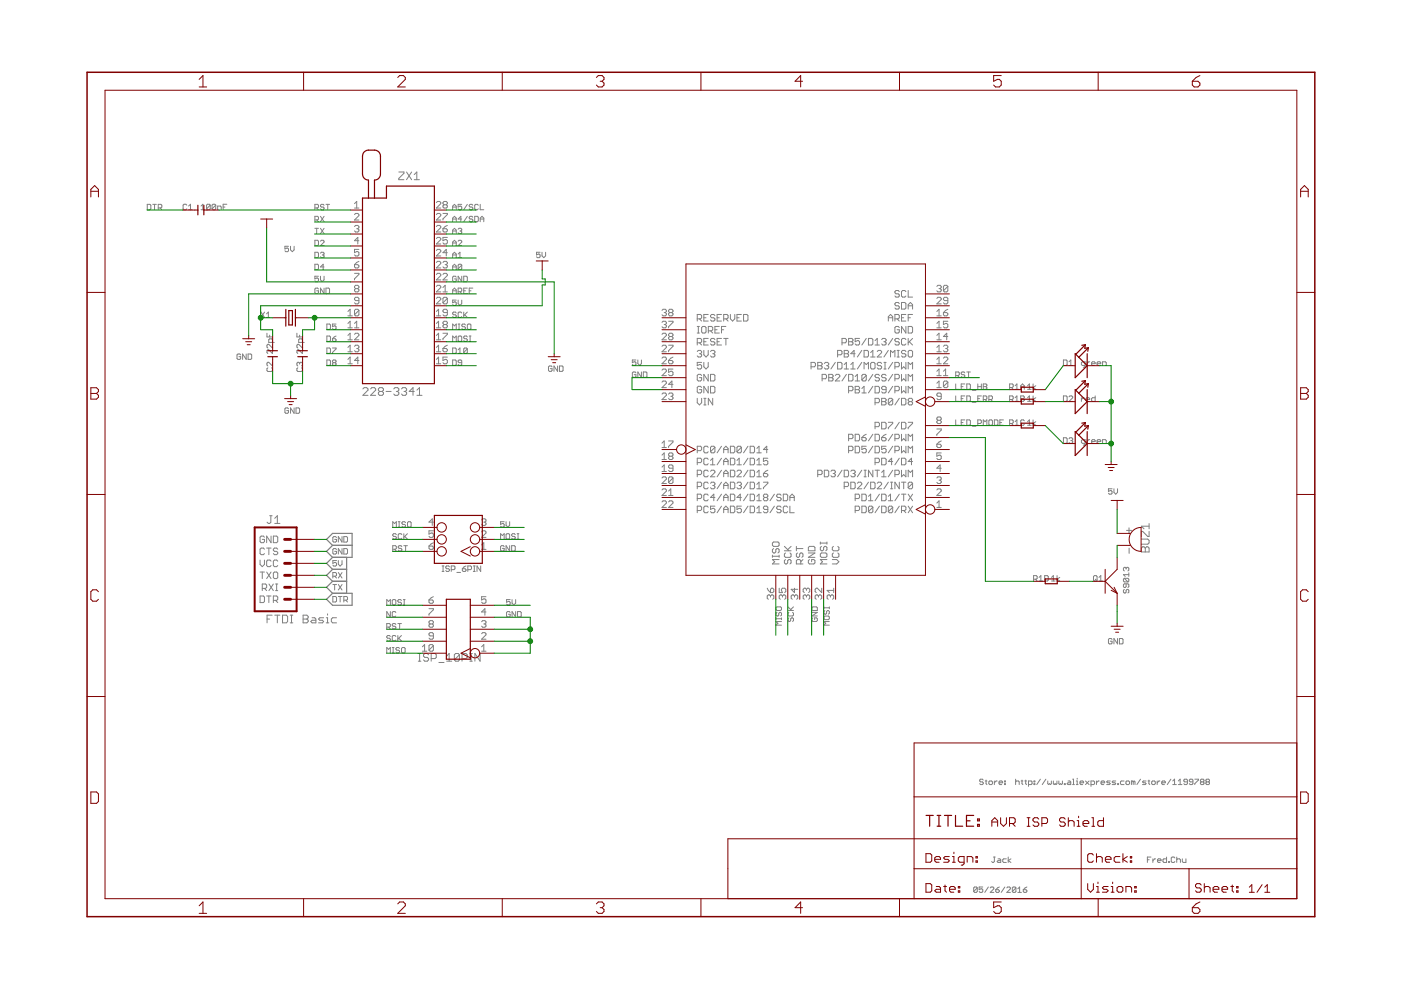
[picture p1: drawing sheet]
<svg xmlns="http://www.w3.org/2000/svg" width="297mm" height="210mm" viewBox="0 0 297 210" stroke-linecap="round" stroke-linejoin="round" font-family="sans-serif">
<g fill="none" stroke="#808080" stroke-width=".21">
<path d="M84.6 36.5h1v.2l-1 1.1v.3h1M86.2 36.5l1.1 1.6M87.3 36.5l-1.1 1.6M87.8 38.1h1.1M87.8 37l.6-.5v1.6M31.2 43.3h.6l.2 .2v.8l-.2 .2h-.6zM32.4 43.3h.7M32.8 43.3v1.2M33.5 44.1h.6l.2-.2v-.4l-.2-.2h-.6v1.2M33.9 44.1l.4 .4M39.6 43.5l-.2-.2h-.4l-.2 .2v.8l.2 .2h.4l.2-.2M40 44.5h.8"/>
<path d="M40 43.7l.4-.4v1.2M42.6 43.7l.4-.4v1.2M42.6 44.5h.8M44.6 43.5v.8l-.2 .2h-.4l-.2-.2M44.6 43.5l-.2-.2h-.4l-.2 .2v.8M44.6 43.5l-.8 .8M45.7 43.5v.8l-.1 .2h-.4l-.2-.2M45.7 43.5l-.1-.2h-.4l-.2 .2v.8M45.7 43.5l-.7 .8M46.1 44.5v-.8h.6l.2 .2v.6M47.3 43.9h.4M48.1 43.3h-.8v1.2"/>
<path d="M61.2 52.2h-.8v.6l.4-.2 .4 .2v.4l-.2 .2h-.4l-.2-.2M61.6 52.2v.8l.4 .4 .4-.4v-.8M66.8 44.1h.5l.2-.2v-.4l-.2-.2h-.5v1.2M66.8 46.6h.5l.2-.2v-.3l-.2-.2h-.5v1.1M66.8 50.9h.5l.2 .2v.8l-.2 .2h-.5zM66.8 53.5h.5l.2 .2v.7l-.2 .2h-.5zM66.8 56h.5l.2 .2v.8l-.2 .2h-.5zM66.8 48.4h.7M67.1 48.4v1.2M67.1 46.6l.4 .4M67.1 44.1l.4 .4M67.5 58.6h-.7v.5l.5-.2 .2 .2v.4l-.2 .2h-.3l-.2-.2"/>
<path d="M67.9 58.6v.7l.4 .4 .4-.4v-.7M67.9 51.1l.2-.2h.4l.2 .2v.2l-.8 .8h.8M67.9 53.7l.2-.2h.4l.2 .2-.2 .4M67.9 48.4l.8 1.2M67.9 45.9l.8 1.1M68.3 54.1h.2M68.5 54.1l.2 .2-.2 .3h-.4l-.2-.2M68.7 43.5l-.2-.2h-.4l-.2 .2 .2 .4h.4l.2 .2-.2 .4h-.4l-.2-.2M68.7 48.4l-.8 1.2M68.7 56.6h-.8l.6-.6v1.2M68.7 45.9l-.8 1.1M69.1 43.3h.8"/>
<path d="M69.5 43.3v1.2M75.2 56.1h.7l.2 .5-.2 .2h-.5l-.2-.2zM75.2 43.2l.4-.5v1.4M75.2 44.1h.9M75.2 45.5l.2-.2h.5l.2 .2v.2l-.9 1h.9M75.2 48l.2-.2h.5l.2 .2-.2 .5M75.2 58h.9v.2l-.9 .9v.3M75.6 48.5h.3M75.9 48.5l.2 .2-.2 .5h-.5l-.2-.2M76.1 52.9h-.9v.7l.4-.3 .5 .3v.4l-.2 .3h-.5l-.2-.3M76.1 51h-.9l.7-.7v1.4M76.1 55.4l-.9 .7"/>
<path d="M92.5 42.9l.3-.2h.4l.3 .2v.3l-1 .9h1M92.5 45.5l.3-.2h.4l.3 .2v.2l-1 1h1M92.5 48l.3-.2h.4l.3 .2v.3l-1 .9h1M92.5 53.1l.3-.2h.4l.3 .2v.2l-1 1h1M92.5 55.6l.3-.2h.4l.3 .2v.3l-1 .9h1M92.5 58.2l.3-.2h.4l.3 .2v.2l-1 1h1M92.5 50.6l.3-.3h.4l.3 .3v.2l-1 .9h1M93.9 45.3h.9v.2l-.9 .9v.3M93.9 48.5h.7l.2 .5-.2 .2h-.5l-.2-.2zM93.9 58.2l.2-.2h.5l.2 .2v.2l-.9 1h.9M93.9 55.6l.2-.2h.5l.2 .2-.2 .5M94.1 43.4l-.2 .2 .2 .5h.5l.2-.2-.2-.5"/>
<path d="M94.1 43.4l-.2-.2 .2-.5h.5l.2 .2-.2 .5M94.1 43.4h.5M94.4 56.1h.2M94.6 56.1l.2 .2-.2 .5h-.5l-.2-.2M94.8 50.3h-.9v.7l.7-.2 .2 .2v.5l-.2 .2h-.5l-.2-.2M94.8 53.6h-.9l.7-.7v1.4M94.8 47.8l-.9 .7M96 43.9h.7M96 57.2v-.8l.4-.4 .3 .4v.8M96 54.6v-.7l.4-.4 .3 .4v.7M96 52.1v-.8l.4-.4 .3 .4v.8M96 49.6v-.8l.4-.4 .3 .4v.8"/>
<path d="M96 47v-.8l.4-.3 .3 .3v.8M96 44.5v-.8l.4-.4 .3 .4v.8M96 49h.7M96 51.5h.7M96 54.1h.7M96 56.6h.7M96 46.4h.7M96.7 58.8l-.2-.2h-.3l-.2 .2v.7l.2 .2h.3l.2-.2v-.4h-.3M97.1 51.1l.2-.2h.4l.2 .2v.2l-.8 .8h.8M97.1 48.6l.2-.2h.4l.2 .2-.2 .4M97.1 53.9l.4-.4v1.1M97.1 54.6h.8"/>
<path d="M97.5 49h.2M97.7 49l.2 .2-.2 .4h-.4l-.2-.2M97.9 43.3h-.8v.6l.4-.2 .4 .2v.4l-.2 .2h-.4l-.2-.2M97.9 56.2v.8l-.2 .2h-.4l-.2-.2M97.9 56.2l-.2-.2h-.4l-.2 .2v.8M97.9 58.6v1.1l-.8-1.1v1.1M97.9 56.2l-.8 .8M97.9 46.4h-.8l.6-.5v1.1M98.3 58.6h.6l.2 .2v.7l-.2 .2h-.6zM99.1 43.3l-.8 1.2M99.1 45.9l-.8 1.1M100.2 46.1l-.1-.2h-.4l-.2 .3 .2 .2h.4l.1 .4-.1 .2h-.4l-.2-.2"/>
<path d="M100.2 43.5l-.1-.2h-.4l-.2 .4 .2 .2h.4l.1 .4-.1 .2h-.4l-.2-.2M100.6 45.9h.6l.2 .2v.7l-.2 .2h-.6zM101.4 43.5l-.2-.2h-.4l-.2 .2v.8l.2 .2h.4l.2-.2M101.8 43.3v1.2h.8M101.8 47v-.8l.4-.3 .4 .3v.8M101.8 46.4h.8M114.5 53.5h-.8v.6l.6-.2 .2 .2v.3l-.2 .2h-.4l-.2-.2M114.9 53.5v.8l.4 .3 .4-.3v-.8M51 75.2l-.2-.1h-.3l-.3 .1v.8l.3 .2h.3l.2-.2v-.4h-.3M52.2 75.1v1.1l-.8-1.1v1.1M52.6 75.1h.6l.2 .1v.8l-.2 .2h-.6zM55.3 66.2l.8 1.1"/>
<path d="M56.1 66.2l-.8 1.1M56.5 66.5l.4-.3v1.1M56.5 67.3h.8M56.6 70.7v.7h1.2M56.8 78l-.2 .2v.4l.2 .2h.8l.2-.2v-.4l-.2-.2M57.2 71.1v.3M57.8 73v.8l-.8-.8-.4 .2v.4l.2 .2M57.8 74.2v.8l-.8-.8-.4 .2v.4l.2 .2M57.8 76.8v.8l-.8-.8-.4 .2v.4l.2 .2M57.8 72.6v-.6l-.2-.2h-.4l-.2 .2v.6h1.1M62.9 70.7v.7h1.2M63.1 78l-.2 .2v.4l.2 .2h.8l.2-.2v-.4l-.2-.2"/>
<path d="M63.5 77l.2-.2 .4 .2v.4l-.2 .2M63.5 77l-.2-.2-.4 .2v.4l.2 .2M63.5 71.1v.3M63.5 77v.2M64.1 74.2v.8l-.8-.8-.4 .2v.4l.2 .2M64.1 73v.8l-.8-.8-.4 .2v.4l.2 .2M64.1 72.6v-.6l-.2-.2h-.4l-.2 .2v.6h1.2M67.5 61.3l-.2-.2h-.3l-.2 .2v.8l.2 .2h.3l.2-.2v-.4h-.4M68.7 61.1v1.2l-.8-1.2v1.2M69.1 61.1h.6l.2 .2v.8l-.2 .2h-.6zM69.3 68.7h.6l.2 .2v.8l-.2 .1h-.6zM69.3 76.3h.6l.2 .2v.8l-.2 .2h-.6z"/>
<path d="M69.3 71.2h.6l.2 .2v.8l-.2 .2h-.6zM69.3 73.8h.6l.2 .2v.7l-.2 .2h-.6zM70.5 71.8h.6l.1 .4-.1 .2h-.4l-.2-.2zM70.5 73.8h.7l-.7 1.1M70.7 76.9l-.2 .2 .2 .4h.4l.1-.2-.1-.4M70.7 76.9l-.2-.2 .2-.4h.4l.1 .2-.1 .4M70.7 76.9h.4M71.2 68.7h-.7v.6l.6-.2 .1 .2v.4l-.1 .1h-.4l-.2-.1M71.2 71.2l-.7 .6M73.8 77.1h.9M73.8 66l.4-.4v1.4M73.8 68.6l.4-.5v1.4"/>
<path d="M73.8 71.1l.4-.4v1.4M73.8 73.7l.4-.5v1.4M73.8 76.2l.4-.5v1.4M73.8 67h.9M73.8 69.5h.9M73.8 72.1h.9M73.8 74.6h.9M75.2 68.6l.4-.5v1.4M75.2 70.9l.2-.2h.5l.2 .2v.2l-.9 1h.9M75.2 73.4l.2-.2h.5l.2 .2-.2 .5M75.2 69.5h.9M75.4 61.2l-.2-.2 .2-.5h.5l.2 .2-.2 .5"/>
<path d="M75.4 61.2l-.2 .2 .2 .5h.5l.2-.2-.2-.5M75.4 61.2h.5M75.6 73.9h.3M75.9 73.9l.2 .2-.2 .5h-.5l-.2-.2M76.1 63.7h-.7l-.2-.2 .2-.5h.5l.2 .3v.9l-.2 .2h-.5l-.2-.2M76.1 65.8v.9l-.2 .3h-.5l-.2-.3M76.1 76.4h-.9l.7-.7v1.4M76.1 65.8l-.2-.2h-.5l-.2 .2v.9M76.1 65.8l-.9 .9M92.5 77.1h1M92.5 60.7l.3-.2h.4l.3 .2v.3l-1 .9h1M92.5 63.3l.3-.3h.4l.3 .3v.2l-1 .9h1"/>
<path d="M92.5 67h1M92.5 69.5h1M92.5 72.1h1M92.5 74.6h1M92.5 76.2l.5-.5v1.4M92.5 66l.5-.4v1.4M92.5 68.6l.5-.5v1.4M92.5 71.1l.5-.4v1.4M92.5 73.7l.5-.5v1.4M93.9 61.9h.9M93.9 70.7h.9v.2l-.9 .9v.3M93.9 73.9h.7l.2 .5-.2 .2h-.5l-.2-.2z"/>
<path d="M93.9 61l.5-.5v1.4M94.1 68.8l-.2 .2 .2 .5h.5l.2-.2-.2-.5M94.1 68.8l-.2-.2 .2-.5h.5l.2 .2-.2 .5M94.1 68.8h.5M94.8 75.7h-.9v.7l.5-.2 .4 .2v.5l-.2 .2h-.5l-.2-.2M94.8 63.3v.9l-.2 .2h-.5l-.2-.2M94.8 63.3l-.2-.3h-.5l-.2 .3v.9M94.8 66.3h-.7l-.2-.3 .2-.4h.5l.2 .2v.9l-.2 .3h-.5l-.2-.3M94.8 73.2l-.9 .7M94.8 63.3l-.9 .9M96 69.8v-1.1l.4 .4 .3-.4v1.1M96 73.8h.5l.2 .2v.7l-.2 .2h-.5z"/>
<path d="M96 76.3h.5l.2 .2v.8l-.2 .2h-.5zM96 61.7h.7M96 62.3v-.8l.4-.4 .3 .4v.8M96 72.4v-1.2l.4 .4 .3-.4v1.2M96.7 66.4l-.2-.2h-.3l-.2 .3 .2 .2h.3l.2 .4-.2 .2h-.3l-.2-.2M96.7 63.6h-.7v.6l.5-.2 .2 .2v.4l-.2 .2h-.3l-.2-.2M97.1 63.6v.8l.4 .4 .4-.4v-.8M97.1 71.4l.2-.2h.4l.2 .2v.8l-.2 .2h-.4l-.2-.2zM97.1 61.8h.6l.2-.1v-.4l-.2-.2h-.6v1.2M97.1 69.8h.4M97.1 68.7h.4M97.1 74.2l.4-.4v1.1"/>
<path d="M97.1 74.9h.8M97.3 68.7v1.1M97.5 61.8l.4 .5M97.9 76.9h-.6l-.2-.2 .2-.4h.4l.2 .2v.8l-.2 .2h-.4l-.2-.2M97.9 66.4l-.2-.2h-.4l-.2 .2v.7l.2 .2h.4l.2-.2M98.3 61.7h.4M98.3 66.2v1.1M98.5 66.7l.6 .6M98.7 68.9l-.2-.2h-.4l-.2 .4 .2 .2h.4l.2 .4-.2 .1h-.4l-.2-.1M99.1 71.4l-.2-.2h-.4l-.2 .2 .2 .4h.4l.2 .2-.2 .4h-.4l-.2-.2M99.1 74v.7l-.2 .2h-.4l-.2-.2M99.1 61.1h-.8v1.2h.8"/>
<path d="M99.1 74l-.2-.2h-.4l-.2 .2v.7M99.1 66.2l-.8 .7M99.1 74l-.8 .7M99.3 68.7h.4l.1 .2v.8l-.1 .1h-.4l-.2-.1v-.8zM99.5 61.7h.4M99.5 71.2h.4M99.5 72.4h.4M99.7 71.2v1.2M100.2 61.1h-.7v1.2M117.1 77.8l-.2-.2h-.4l-.2 .2v.7l.2 .2h.4l.2-.2v-.3h-.4M118.2 77.6v1.1l-.7-1.1v1.1M118.6 77.6h.6l.2 .2v.7l-.2 .2h-.6z"/>
<path d="M134.8 79.1l-.2-.2h-.3l-.2 .2v.7l.2 .2h.3l.2-.2v-.4h-.3M134.8 76.3h-.7v.6l.4-.2 .3 .2v.4l-.2 .2h-.3l-.2-.2M135.2 76.3v.8l.4 .4 .4-.4v-.8M136 78.9v1.1l-.8-1.1v1.1M136.4 78.9h.6l.2 .2v.7l-.2 .2h-.6zM140.4 75.9l.2-.2h.5l.2 .2v.3l-.9 .9h.9M140.4 65.8l.2-.2h.5l.2 .2-.2 .5M140.4 70.9l.2-.2h.5l.2 .2v.2l-.9 1h.9M140.4 73.4l.2-.2h.5l.2 .2v.3l-.9 .9h.9M140.4 68.3l.2-.2h.5l.2 .2-.2 .5M140.4 78.5l.2-.2h.5l.2 .2v.2l-.9 1h.9M140.8 68.8h.3"/>
<path d="M140.8 66.3h.3M141.1 68.8l.2 .2-.2 .5h-.5l-.2-.2M141.1 66.3l.2 .2-.2 .5h-.5l-.2-.3M141.8 76.4h.7l.2 .5-.2 .2h-.5l-.2-.2zM141.8 73.2h.9v.2l-.9 1v.2M141.8 68.1h.9v.2l-.9 1v.2M142 66.3l-.2 .2 .2 .5h.5l.2-.3-.2-.4M142 66.3l-.2-.3 .2-.4h.5l.2 .2-.2 .5M142 71.4l-.2 .2 .2 .5h.5l.2-.3-.2-.4M142 71.4l-.2-.3 .2-.4h.5l.2 .2-.2 .5M142 66.3h.5M142 71.4h.5"/>
<path d="M142.7 78.3h-.9v.7l.4-.3 .5 .3v.4l-.2 .3h-.5l-.2-.3M142.7 75.7l-.9 .7M147.8 74.5l.3-.2h.4l.3 .2-.3 .5M147.8 72.7h.7l.3-.2v-.5l-.3-.2h-.7v1.4M147.8 69.2h.5M147.8 70.6h.5M147.8 67.6h.7l.3-.2v-.5l-.3-.2h-.7v1.4M148.1 69.2v1.4M148.3 75h.2M148.3 72.7l.5 .5M148.3 67.6l.5 .5M148.5 75l.3 .2-.3 .5h-.4l-.3-.2"/>
<path d="M148.8 76.8h-1v.7l.5-.2 .5 .2v.5l-.3 .2h-.4l-.3-.2M148.8 79.6l-.3-.2h-.4l-.3 .2v.9l.3 .3h.4l.3-.3v-.4h-.5M149 69.2h.5l.2 .2v1l-.2 .2h-.5l-.2-.2v-1zM149.2 72.5h.5M149.2 67.4h.5M149.2 74.3v.9l.5 .5 .5-.5v-.9M149.2 76.8v1l.5 .4 .5-.4v-1M150.2 71.8h-1v1.4h1M150.2 66.7h-1v1.4h1M150.2 79.4v1.4l-1-1.4v1.4M150.2 70.1h.7l.2-.2v-.5l-.2-.2h-.7v1.4M150.6 74.5l.3-.2h.4l.3 .2-.3 .5"/>
<path d="M150.6 79.4h.7l.3 .2v.9l-.3 .3h-.7zM150.6 70.1l.5 .5M151.1 75h.2M151.3 75l.3 .2-.3 .5h-.4l-.3-.2M151.6 72l-.3-.2h-.4l-.3 .4 .3 .3h.4l.3 .4-.3 .3h-.4l-.3-.3M151.6 69.9h.4M151.6 66.9l-.3-.2h-.4l-.3 .4 .3 .3h.4l.3 .4-.3 .3h-.4l-.3-.3M152 72.5h.5M152 67.4h.5M152.5 69.2h-.9v1.4h.9M153 71.8h-1v1.4h1M153 69.9h.4"/>
<path d="M153 66.7h-1v1.4h1M153.4 71.8h1M153.4 67.6h.7l.3-.2v-.5l-.3-.2h-.7v1.4M153.9 67.6l.5 .5M153.9 69.2h-.9v1.4M153.9 71.8v1.4M154.9 66.7v.9l.4 .5 .5-.5v-.9M156.3 67.4h.4M157.2 66.7h-.9v1.4h.9M157.6 66.7h.7l.3 .2v.9l-.3 .3h-.7zM172 77.8h.7l.2-.3v-.4l-.2-.3h-.7v1.4M173.4 76.8h.7l.2 .3-.2 .4 .2 .5-.2 .2h-.7z"/>
<path d="M173.4 77.5h.7M174.8 77.1l.2-.3h.5l.2 .3-.2 .4M175.2 77.5h.3M175.5 77.5l.2 .3-.2 .4h-.5l-.2-.2M175.7 79.4h.7l.2 .2-.2 .5 .2 .4-.2 .3h-.7zM177.1 79.6l.2-.2h.5l.3 .2v.2l-1 1h1M177.1 76.8l-.9 1.4M177.6 76.8h.7l.2 .3v.9l-.2 .2h-.7zM177.6 75.2h.7l.2-.2v-.5l-.2-.2h-.7v1.4M178.5 72.7h.7l.3-.2v-.5l-.3-.2h-.7v1.4M179 74.3h.7l.2 .2-.2 .5 .2 .5-.2 .2h-.7zM179 78.2h.9"/>
<path d="M179 77.3l.5-.5v1.4M179 75h.7M179.5 79.4l-1 1.4M179.9 71.8h.7l.2 .2-.2 .5 .2 .4-.2 .3h-.7zM179.9 79.4h.7l.2 .2v.9l-.2 .3h-.7zM179.9 72.5h.7M180.4 77.3l.4-.5v1.4M180.4 78.2h.9M181.3 79.8l.5-.4v1.4M181.3 75h-.9l.7-.7v1.4M182.2 71.8h-.9v.7l.5-.3 .4 .3v.4l-.2 .3h-.5l-.2-.3M182.7 76.8l-.9 1.4"/>
<path d="M182.7 74.3l-.9 1.4M183.2 74.3h.7l.2 .2v1l-.2 .2h-.7zM183.2 78.2v-1.4l.5 .5 .4-.5v1.4M183.7 79.6l-.3-.2h-.4l-.3 .2v.9M183.7 79.6v.9l-.3 .3h-.4l-.3-.3M183.7 79.6l-1 .9M183.7 71.8l-1 1.4M184.1 71.8h.7l.3 .2v.9l-.3 .3h-.7zM184.6 75.7h.9M184.6 74.8l.5-.5v1.4M184.8 76.8h.5l.2 .3v.9l-.2 .2h-.5l-.2-.2v-.9zM185.1 79.4l-1 1.4"/>
<path d="M185.5 72.2l.5-.4v1.4M185.5 73.2h1M186 74.5l.2-.2h.5l.2 .2v.3l-.9 .9h.9M186.5 79.6l-.3-.2h-.4l-.3 .2 .3 .5h.4l.3 .2-.3 .5h-.4l-.3-.3M186.9 77.1l-.2-.3h-.5l-.2 .3 .2 .4h.5l.2 .3-.2 .4h-.5l-.2-.2M186.9 72l.3-.2h.4l.3 .2v.2l-.3 .3M187.4 72.5h.2M187.4 76.8h.5M187.4 78.2h.5M187.6 72.5l.3 .2v.2l-.3 .3h-.4l-.3-.3M187.6 76.8v1.4M187.9 79.6l-.3-.2h-.4l-.3 .4 .3 .3h.4l.3 .2v.2l-.3 .3h-.4l-.3-.3"/>
<path d="M188.3 68.1v-1l.5-.4 .5 .4v1M188.3 74.3l-.9 1.4M188.3 67.4h1M188.8 75.7v-1.4l.5 .5 .4-.5v1.4M189.3 79.4l-1 1.4M189.3 76.8l-1 1.4M189.3 71.8l-1 1.4M189.7 67.6h.7l.3-.2v-.5l-.3-.2h-.7v1.4M189.7 77.8h.7l.3-.3v-.4l-.3-.3h-.7v1.4M190.2 75.7h.5M190.2 74.3h.5M190.2 67.6l.5 .5"/>
<path d="M190.4 74.3v1.4M190.7 61.8l-.3-.2h-.4l-.3 .5 .3 .2h.4l.3 .5-.3 .2h-.4l-.3-.2M190.7 64.4l-.3-.3h-.4l-.3 .5 .3 .2h.4l.3 .5-.3 .2h-.4l-.3-.2M190.7 69.4l-.3-.2h-.4l-.3 .2v1l.3 .2h.4l.3-.2v-.5h-.5M190.7 72l-.3-.2h-.4l-.3 .4 .3 .3h.4l.3 .4-.3 .3h-.4l-.3-.3M191.1 64.1h.7l.3 .3v.9l-.3 .2h-.7zM191.1 76.8v1.4l.5-.4 .5 .4v-1.4M191.1 79.4v1.4l.5-.5 .5 .5v-1.4M191.1 67.4h.5M192.1 74.5l-.3-.2h-.4l-.3 .5 .3 .2h.4l.3 .5-.3 .2h-.4l-.3-.2M192.1 61.8l-.3-.2h-.4l-.3 .2v1l.3 .2h.4l.3-.2M192.1 66.7h-1v1.4h1"/>
<path d="M192.1 69.2v1.4l-1-1.4v1.4M192.1 72l-.3-.2h-.4l-.3 .2v.9l.3 .3h.4l.3-.3M192.6 74.5l.2-.2h.5l.2 .2v1l-.2 .2h-.5l-.2-.2zM192.6 61.6v1.4h.9M192.6 65.5v-.9l.4-.5 .5 .5v.9M192.6 69.2h.7l.2 .2v1l-.2 .2h-.7zM192.6 71.8v1.4M192.6 78.2v-1.4l.4 .5 .5-.5v1.4M192.6 67.4h.4M192.6 64.8h.9M192.8 72.5l.7 .7M193.5 66.7h-.9v1.4"/>
<path d="M193.5 71.8l-.9 .9M198.6 77.1h1M198.6 60.7l.3-.2h.4l.3 .2-.3 .5M198.6 63.3l.3-.3h.4l.3 .3v.2l-1 .9h1M198.6 67h1M198.6 69.5h1M198.6 72.1h1M198.6 74.6h1M198.6 66l.5-.4v1.4M198.6 68.6l.5-.5v1.4M198.6 71.1l.5-.4v1.4M198.6 73.7l.5-.5v1.4"/>
<path d="M198.6 76.2l.5-.5v1.4M198.6 78.7l.5-.4v1.4M198.6 79.7h1M199.1 61.2h.2M199.3 61.2l.3 .2-.3 .5h-.4l-.3-.2M200 75.9l.3-.2h.4l.3 .2v.3l-1 .9h1M200 66.3h.7l.3 .4-.3 .3h-.4l-.3-.3zM200 73.4l.3-.2h.4l.3 .2-.3 .5M200 79.7h1M200 78.7l.5-.4v1.4M200.5 73.9h.2M200.7 73.9l.3 .2-.3 .5h-.4l-.3-.2"/>
<path d="M201 60.7l-.3-.2h-.4l-.3 .2v1M201 60.7v1l-.3 .2h-.4l-.3-.2M201 63.7h-.7l-.3-.2 .3-.5h.4l.3 .3v.9l-.3 .2h-.4l-.3-.2M201 68.1h-1v.7l.7-.2 .3 .2v.5l-.3 .2h-.4l-.3-.2M201 60.7l-1 1M201 71.4h-1l.7-.7v1.4M201 65.6l-1 .7M202.6 79.6h.6l.2-.2v-.3l-.2-.2h-.6v1.1M203 79.6l.4 .4M204.6 79.1l-.2-.2h-.4l-.2 .2 .2 .3h.4l.2 .2-.2 .4h-.4l-.2-.2M205 78.9h.7M205.4 78.9v1.1"/>
<path d="M225.5 76.3h.6l.2 .2v.8l-.2 .2h-.6zM226.7 76.7l.3-.4v1.2M226.7 77.5h.7M230.1 77.5h-.6l-.2-.2v-.4l.2-.2h.6v1l-.4 .2M230.5 76.7v.8M231 76.7h-.2l-.3 .4M231.4 77.1h.8l-.2-.4h-.4l-.2 .2v.4l.2 .2h.4M232.6 77.1h.8l-.2-.4h-.4l-.2 .2v.4l.2 .2h.4M233.8 77.5v-.8h.6l.1 .2v.6M61.2 86.7l-.2-.2h-.4l-.2 .2v.7l.2 .2h.4l.2-.2v-.3h-.4M62.4 86.5v1.1l-.8-1.1v1.1M62.8 86.5h.5l.2 .2v.7l-.2 .2h-.5z"/>
<path d="M76.9 82.5l.3-.3h.5l.3 .3v.2l-1.1 1.1h1.1M78.6 82.5l.2-.3h.6l.3 .3v.2l-1.1 1.1h1.1M80.5 83l-.3 .3v.2l.3 .3h.5l.3-.3v-.2l-.3-.3M80.5 83l-.3-.3v-.2l.3-.3h.5l.3 .3v.2l-.3 .3M80.5 83h.5M81.9 83h1M83.5 82.5l.3-.3h.5l.3 .3v.2l-.3 .3M84 83h.3M84.3 83l.3 .3v.2l-.3 .3h-.5l-.3-.3M85.1 82.5l.3-.3h.5l.3 .3v.2l-.3 .3M85.7 83h.2M85.9 83l.3 .3v.2l-.3 .3h-.5l-.3-.3"/>
<path d="M87.8 83h-1l.8-.8v1.6M88.4 83.8h1.1M88.4 82.7l.5-.5v1.6M140.4 81l.2-.2h.5l.2 .2v.3l-.9 .9h.9M140.4 97.4h.9M140.4 94.9h.9M140.4 83.6l.2-.3h.5l.2 .3v.2l-.9 .9h.9M140.4 94l.4-.5v1.4M140.4 96.5l.4-.5v1.4M140.4 99l.4-.4v1.4M140.4 100h.9M141.8 83.6l.2-.3h.5l.2 .3-.2 .4"/>
<path d="M141.8 93.5h.9v.2l-.9 1v.2M142 96.7l-.2-.2 .2-.5h.5l.2 .3-.2 .4M142 96.7l-.2 .3 .2 .4h.5l.2-.2-.2-.5M142 96.7h.5M142.2 84h.3M142.5 84l.2 .3-.2 .4h-.5l-.2-.2M142.7 99.3h-.7l-.2-.3 .2-.4h.5l.2 .2v.9l-.2 .3h-.5l-.2-.3M142.7 81.5h-.9l.7-.7v1.4M147.8 84.5v.9l.5 .5 .5-.5v-.9M147.8 98.1h.7l.3-.2v-.5l-.3-.2h-.7v1.4M147.8 95.5h.7l.3-.2v-.5l-.3-.2h-.7v1.4M148.8 82.1l-.3-.2h-.4l-.3 .2v1l.3 .2h.4l.3-.2v-.5h-.5"/>
<path d="M149.2 84.5h.5M149.2 85.9h.5M149.5 84.5v1.4M150.2 99.9l-.3-.2h-.4l-.3 .2v1l.3 .2h.4l.3-.2M150.2 97.4l-.3-.2h-.4l-.3 .2v.9l.3 .3h.4l.3-.3M150.2 94.8l-.3-.2h-.4l-.3 .2v1l.3 .2h.4l.3-.2M150.2 81.9v1.4l-1-1.4v1.4M150.6 99.9l.3-.2h.4l.3 .2v.3l-1 .9h1M150.6 98.6h1M150.6 81.9h.7l.3 .2v1l-.3 .2h-.7zM150.6 97.6l.5-.4v1.4M151.1 84.5v1.4l-.9-1.4v1.4"/>
<path d="M151.6 94.8l-.3-.2h-.4l-.3 .2v1M151.6 94.8v1l-.3 .2h-.4l-.3-.2M151.6 94.8l-1 1M153 94.6l-1 1.4M153 97.2l-1 1.4M153 99.7l-1 1.4M153.4 97.9h1M153.4 98.6v-1l.5-.4 .5 .4v1M153.4 96v-.9l.5-.5 .5 .5v.9M153.4 95.3h1M154.9 99.7h.7l.2 .2v1l-.2 .2h-.7zM154.9 97.2h.7l.2 .2v.9l-.2 .3h-.7z"/>
<path d="M154.9 94.6h.7l.2 .2v1l-.2 .2h-.7zM156.3 99.9l.2-.2h.5l.2 .2v.3l-.9 .9h.9M156.3 98.6h.9M156.3 97.6l.4-.4v1.4M157.2 94.8l-.2-.2h-.5l-.2 .2v1M157.2 94.8v1l-.2 .2h-.5l-.2-.2M157.2 94.8l-.9 1M158.6 94.6l-1 1.4M158.6 97.2l-1 1.4M158.6 99.7l-1 1.4M159 99.7h.7l.3 .2v1l-.3 .2h-.7zM159 97.2h.7l.3 .2v.9l-.3 .3h-.7z"/>
<path d="M159 94.6h.7l.3 .2v1l-.3 .2h-.7zM160.5 98.6h.9M160.5 96h.9M160.5 95.1l.4-.5v1.4M160.5 97.6l.4-.4v1.4M162.8 97.2h-.9v.7l.4-.3 .5 .3v.4l-.2 .3h-.5l-.2-.3M162.8 95.3h-.9l.7-.7v1.4M162.8 99.7l-.9 .7M174.3 80.3h.7l.2-.2v-.5l-.2-.2h-.7v1.4M174.8 99.7h.7l.2 .2v1l-.2 .2h-.7zM175.7 80.1h.7M176.2 99.9l.2-.2h.5l.2 .2-.2 .5"/>
<path d="M178.5 99.7l-.9 1.4M179 99.7h.7l.2 .2v1l-.2 .2h-.7zM179.9 82.8h.7l.2-.2v-.5l-.2-.2h-.7v1.4M179.9 93h.7l.2-.2v-.5l-.2-.2h-.7v1.4M179.9 95.5h.7l.2-.2v-.5l-.2-.2h-.7v1.4M180.4 99.9l.2-.2h.5l.2 .2-.2 .5M181.3 81.9h.7l.2 .2-.2 .5 .2 .5-.2 .2h-.7zM181.3 92.1h.7l.2 .2v.9l-.2 .3h-.7zM181.3 94.6h.7l.2 .2v1l-.2 .2h-.7zM181.3 82.6h.7M181.3 80.8h.9M182.7 99.7l-.9 1.4"/>
<path d="M182.7 92.8h.7l.3 .4-.3 .3h-.4l-.3-.3zM182.7 83.3h1M182.7 82.4l.5-.5v1.4M183.2 99.7h.5M183.4 99.7v1.4M183.7 94.6h-1v.7l.5-.2 .5 .2v.5l-.3 .2h-.4l-.3-.2M183.7 92.1l-1 .7M185.1 99.7v1.4l-1-1.4v1.4M185.1 94.6l-1 1.4M185.1 92.1l-1 1.4M185.1 81.9l-1 1.4M185.5 98.1h.7l.3-.2v-.5l-.3-.2h-.7v1.4"/>
<path d="M185.5 81.9h.7l.3 .2v1l-.3 .2h-.7zM185.5 85.4h.7l.3-.2v-.5l-.3-.2h-.7v1.4M185.5 90.5h.7l.3-.3v-.4l-.3-.3h-.7v1.4M185.5 92.1h.7l.3 .2v.9l-.3 .3h-.7zM185.5 94.6h.7l.3 .2v1l-.3 .2h-.7zM185.5 99.7h1M186 99.7v1.4M186.9 84.5h.7l.3 .2v.2l-.3 .3 .3 .2v.2l-.3 .3h-.7zM186.9 89.5h.7l.3 .3v.9l-.3 .2h-.7zM186.9 92.8h.7l.3 .2v.2l-.3 .3h-.4l-.3-.3zM186.9 97.2h.7l.3 .2v.9l-.3 .3h-.7zM186.9 85.2h.7"/>
<path d="M187.9 82.6h-.7l-.3-.2 .3-.5h.4l.3 .2v1l-.3 .2h-.4l-.3-.2M187.9 94.6h-1v.7l.5-.2 .5 .2v.5l-.3 .2h-.4l-.3-.2M187.9 92.1l-1 .7M188.3 89.5h1v.3l-1 .9v.2M189.3 84.7l-.3-.2h-.4l-.3 .2v.9M189.3 84.7v.9l-.3 .3h-.4l-.3-.3M189.3 97.9h-1l.7-.7v1.4M189.3 99.7l-1 1.4M189.3 94.6l-1 1.4M189.3 92.1l-1 1.4M189.3 84.7l-1 .9M189.3 81.9l-1 1.4"/>
<path d="M189.7 80.3h.7l.3-.2v-.5l-.3-.2h-.7v1.4M189.7 82.8h.7l.3-.2v-.5l-.3-.2h-.7v1.4M189.7 93h.7l.3-.2v-.5l-.3-.2h-.7v1.4M189.7 95.5h.7l.3-.2v-.5l-.3-.2h-.7v1.4M190.7 97.2l-1 1.4M190.7 89.5l-1 1.4M190.7 84.5l-1 1.4M191.1 81.9v1.4l.5-.5 .5 .5v-1.4M191.1 84.5h.7l.3 .2v.9l-.3 .3h-.7zM191.1 89.5h.7l.3 .3v.9l-.3 .2h-.7zM191.1 92.1v1.4l.5-.5 .5 .5v-1.4M191.1 94.6v1.4l.5-.5 .5 .5v-1.4"/>
<path d="M191.1 97.2h.7l.3 .2v.9l-.3 .3h-.7zM191.1 99.7v1.4l.5-.5 .5 .5v-1.4M192.6 80.8v-1.4l.4 .4 .5-.4v1.4M192.6 83.3v-1.4l.4 .5 .5-.5v1.4M192.6 89.5h.9v.3l-.9 .9v.2M192.6 93.5v-1.4l.4 .4 .5-.4v1.4M192.6 96v-1.4l.4 .5 .5-.5v1.4M192.8 85.2l-.2-.3 .2-.4h.5l.2 .2-.2 .5M192.8 85.2l-.2 .2 .2 .5h.5l.2-.3-.2-.4M192.8 85.2h.5M193.5 97.9h-.9l.7-.7v1.4M198.6 82.2h1"/>
<path d="M198.6 81.3l.5-.5v1.4M198.6 91h1v.2l-1 .9v.3M198.6 94.2h.7l.3 .5-.3 .2h-.4l-.3-.2zM198.9 89.1l-.3-.2 .3-.5h.4l.3 .2-.3 .5M198.9 89.1l-.3 .2 .3 .5h.4l.3-.2-.3-.5M198.9 89.1h.4M199.6 84h-.7l-.3-.2 .3-.5h.4l.3 .3v.9l-.3 .2h-.4l-.3-.2M199.6 96h-1v.7l.5-.2 .5 .2v.5l-.3 .2h-.4l-.3-.2M199.6 99.3h-1l.7-.7v1.4M199.6 93.5l-1 .7M201 81v1l-.3 .2h-.4l-.3-.2M201 81l-.3-.2h-.4l-.3 .2v1"/>
<path d="M201 81l-1 1M202.6 81.4v1.1h.8M202.6 83.9v1.2h.8M202.6 89v1.2h.8M203.8 82h.4M203.8 84.5h.4M203.8 89.6h.4M204.6 81.4h-.8v1.1h.8M204.6 83.9h-.8v1.2h.8M204.6 89h-.8v1.2h.8M205 81.4h.5l.2 .2v.8l-.2 .1h-.5zM205 83.9h.5l.2 .2v.8l-.2 .2h-.5z"/>
<path d="M205 89h.5l.2 .2v.8l-.2 .2h-.5zM206.1 90.4h.8M206.1 85.3h.8M206.1 82.7h.8M207.3 89.8h.6l.2-.2v-.4l-.2-.2h-.6v1.2M207.3 82h.8M207.3 84.5h.4M207.3 81.4v1.1M208.1 83.9h-.8v1.2h.8M208.1 81.4v1.1M208.5 81.4h.5l.2 .2-.2 .4 .2 .4-.2 .1h-.5zM208.5 84.7h.5l.2-.2v-.4l-.2-.2h-.5v1.2"/>
<path d="M208.5 90.2v-1.2l.4 .4 .3-.4v1.2M208.5 82h.5M208.9 84.7l.3 .4M209.7 84.7h.5l.2-.2v-.4l-.2-.2h-.5v1.2M209.7 89.2l.1-.2h.4l.2 .2v.8l-.2 .2h-.4l-.1-.2zM210 84.7l.4 .4M210.8 89h.6l.2 .2v.8l-.2 .2h-.6zM212 89.6h.4M212.7 89h-.7v1.2h.7M214.1 84.7h.5l.2-.2v-.4l-.2-.2h-.5v1.2M214.1 82.2h.5l.2-.2v-.4l-.2-.2h-.5v1.1M214.1 89.8h.5l.2-.2v-.4l-.2-.2h-.5v1.2"/>
<path d="M214.4 82.2l.4 .3M214.4 84.7l.4 .4M214.4 89.8l.4 .4M215.2 82.5h.8M215.2 85.1h.8M215.2 90.2h.8M215.2 81.8l.4-.4v1.1M215.2 84.3l.4-.4v1.2M215.2 89.4l.4-.4v1.2M216.4 83.9h.6l.2 .2-.2 .4 .2 .4-.2 .2h-.6zM216.4 82.5v-.7l.4-.4 .4 .4v.7M216.4 82h.8"/>
<path d="M216.4 84.5h.6M217.2 89.2l-.2-.2h-.4l-.2 .2v.8l.2 .2h.4l.2-.2M217.9 81.8l.3-.4v1.1M217.9 84.3l.3-.4v1.2M217.9 89.4l.3-.4v1.2M217.9 82.5h.7M217.9 85.1h.7M217.9 90.2h.7M219 81.4v1.1M219 83.9v1.2M219 89v1.2M219.6 81.8l-.6 .4 .6 .3"/>
<path d="M219.6 84.3l-.6 .4 .6 .4M219.6 89.4l-.6 .4 .6 .4M225.5 83.9h.6l.2 .2v.8l-.2 .2h-.6zM225.5 92.8h.6l.2 .2v.8l-.2 .2h-.6zM226.7 84.1l.1-.2h.4l.2 .2v.2l-.7 .8h.7M226.7 93l.1-.2h.4l.2 .2-.2 .4M227 93.4h.2M227.2 93.4l.2 .2-.2 .4h-.4l-.1-.2M229.3 84.3v.8M229.9 84.3l-.6 .4M230.1 94h-.6l-.2-.2v-.4l.2-.2h.6v1l-.4 .2M230.3 84.7h.7l-.2-.4h-.3l-.2 .2v.4l.2 .2h.3"/>
<path d="M230.5 93.2v.8M231 93.2l-.5 .4M231.4 93.6h.8l-.2-.4h-.4l-.2 .2v.4l.2 .2h.4M232.2 83.9v1.2h-.6l-.2-.2v-.4l.2-.2h.6M232.6 93.6h.8l-.2-.4h-.4l-.2 .2v.4l.2 .2h.4M233.8 94v-.8h.6l.1 .2v.6M55.1 118.7v1l.5 .4 .5-.4v-1M56.1 113.9l-.3-.2h-.4l-.3 .2v.9l.3 .3h.4l.3-.3v-.4h-.5M56.1 116.4l-.3-.2h-.4l-.3 .2v1l.3 .2h.4l.3-.2M56.5 116.2h1M57 116.2v1.4M57.2 109.3h.5"/>
<path d="M57.4 109.3v1.4l-.2 .3h-.3l-.3-.3M57.5 113.7v1.4l-1-1.4v1.4M57.5 119l-.3-.3h-.4l-.3 .3v.9l.3 .2h.4l.3-.2M58 113.7h.7l.2 .2v.9l-.2 .3h-.7zM58.3 109.9l.5-.6v1.7M58.3 111h1.1M58.9 116.4l-.2-.2h-.5l-.2 .2 .2 .5h.5l.2 .2-.2 .5h-.5l-.2-.2M58.9 119l-.2-.3h-.5l-.2 .3v.9l.2 .2h.5l.2-.2M71.4 116.5l-.3-.2h-.3l-.2 .2v.8l.2 .2h.3l.3-.2v-.4h-.4M71.4 114l-.3-.2h-.3l-.2 .2v.7l.2 .2h.3l.3-.2v-.3h-.4M71.4 118.9h-.8v.5l.4-.1 .4 .1v.4l-.3 .2h-.3l-.2-.2M71.7 118.9v.7l.4 .4 .4-.4v-.7"/>
<path d="M72.5 113.8v1.1l-.8-1.1v1.1M72.5 116.3v1.2l-.8-1.2v1.2M72.9 116.3h.6l.2 .2v.8l-.2 .2h-.6zM72.9 113.8h.6l.2 .2v.7l-.2 .2h-.6zM83.3 116.5h.5l.2-.2v-.4l-.2-.2h-.5v1.1M83.3 111.8v-1.2l.4 .4 .3-.4v1.2M83.7 116.5l.3 .3M84 113.3l-.2-.1h-.3l-.2 .3 .2 .2h.3l.2 .4-.2 .2h-.3l-.2-.2M84.4 111.8h.4M84.4 110.6h.4M84.6 110.6v1.2M85.2 115.9l-.2-.2h-.4l-.2 .2 .2 .4h.4l.2 .2-.2 .3h-.4l-.2-.2"/>
<path d="M85.2 113.3l-.2-.1h-.4l-.2 .1v.8l.2 .2h.4l.2-.2M85.6 115.7h.8M85.6 113.2v1.1M85.8 113.7l.6 .6M86 110.8l-.2-.2h-.4l-.2 .2 .2 .4h.4l.2 .2-.2 .4h-.4l-.2-.2M86 115.7v1.1M86.4 113.2l-.8 .7M86.4 110.8l.2-.2h.4l.2 .2v.8l-.2 .2h-.4l-.2-.2zM91 115.8h.7l.2 .4-.2 .3h-.5l-.2-.3zM91.9 112.5h-.9v.7l.4-.2 .5 .2v.5l-.2 .2h-.5l-.2-.2M91.9 110.7h-.9l.7-.7v1.4M91.9 115.1l-.9 .7"/>
<path d="M93.7 120h.4M93.9 120v1.2M98.8 120l-.8 .6M100.4 120h.4M100.6 120v1.2M101.9 120v1.2l-.8-1.2v1.2M102.1 115.5l.5-.4v1.4M102.1 116.5h.9M102.1 112.8l.2-.3h.5l.2 .3v.2l-.9 .9h.9M102.1 110.2l.2-.2h.5l.2 .2-.2 .5M102.6 110.7h.2M102.8 110.7l.2 .2-.2 .5h-.5l-.2-.2"/>
<path d="M106.1 114.3v-1.1l.4 .3 .4-.3v1.1M106.9 110.6h-.8v.6l.6-.2 .2 .2v.4l-.2 .2h-.4l-.2-.2M106.9 115.9l-.2-.2h-.4l-.2 .2v.7l.2 .2h.4l.2-.2v-.3h-.4M107.3 110.6v.8l.4 .4 .4-.4v-.8M107.3 113.3l.2-.1h.4l.2 .1v.8l-.2 .2h-.4l-.2-.2zM108.1 115.7v1.1l-.8-1.1v1.1M108.5 115.7h.6l.1 .2v.7l-.1 .2h-.6zM109.2 113.3l-.1-.1h-.4l-.2 .1 .2 .4h.4l.1 .2-.1 .4h-.4l-.2-.2M109.6 114.3h.4M109.6 113.2h.4M109.8 113.2v1.1M140.4 106.4l.2-.2h.5l.2 .2v.3l-.9 .9h.9"/>
<path d="M140.4 103.9l.2-.2h.5l.2 .2v.2l-.9 1h.9M140.4 101.3l.2-.2h.5l.2 .2v.3l-.9 .9h.9M141.8 106.4l.2-.2h.5l.2 .2v.3l-.9 .9h.9M141.8 105.1h.9M141.8 104.1l.4-.4v1.4M142.7 101.3l-.2-.2h-.5l-.2 .2v1M142.7 101.3v1l-.2 .2h-.5l-.2-.2M142.7 101.3l-.9 1M147.8 103.2h.7l.3-.3v-.4l-.3-.3h-.7v1.4M147.8 108.2h.7l.3-.2v-.5l-.3-.2h-.7v1.4M147.8 105.7h.7l.3-.2v-.5l-.3-.2h-.7v1.4M147.8 100.6h.7l.3-.2v-.5l-.3-.2h-.7v1.4"/>
<path d="M150.2 105l-.3-.2h-.4l-.3 .2v.9l.3 .3h.4l.3-.3M150.2 107.5l-.3-.2h-.4l-.3 .2v1l.3 .2h.4l.3-.2M150.2 102.5l-.3-.3h-.4l-.3 .3v.9l.3 .2h.4l.3-.2M150.6 102.5l.3-.3h.4l.3 .3-.3 .4M151.1 102.9h.2M151.3 102.9l.3 .3-.3 .4h-.4l-.3-.2M151.6 107.3h-1v.7l.5-.2 .5 .2v.5l-.3 .2h-.4l-.3-.2M151.6 105.5h-1l.7-.7v1.4M153 102.2l-1 1.4M153 104.8l-1 1.4M153 107.3l-1 1.4M153.4 108.7v-.9l.5-.5 .5 .5v.9"/>
<path d="M153.4 100.4h1M153.4 101.1v-.9l.5-.5 .5 .5v.9M153.4 103.6v-.9l.5-.5 .5 .5v.9M153.4 106.2v-1l.5-.4 .5 .4v1M153.4 102.9h1M153.4 105.5h1M153.4 108h1M154.9 107.3h.7l.2 .2v1l-.2 .2h-.7zM154.9 104.8h.7l.2 .2v.9l-.2 .3h-.7zM154.9 102.2h.7l.2 .3v.9l-.2 .2h-.7zM156.3 102.5l.2-.3h.5l.2 .3-.2 .4M156.7 102.9h.3"/>
<path d="M157 102.9l.2 .3-.2 .4h-.5l-.2-.2M157.2 107.3h-.9v.7l.4-.2 .5 .2v.5l-.2 .2h-.5l-.2-.2M157.2 105.5h-.9l.7-.7v1.4M158.6 102.2l-1 1.4M158.6 104.8l-1 1.4M158.6 107.3l-1 1.4M159 107.3h.7l.3 .2v1l-.3 .2h-.7zM159 104.8h.7l.3 .2v.9l-.3 .3h-.7zM159 102.2h.7l.3 .3v.9l-.3 .2h-.7zM160.5 108.7h.9M160.5 106.2h.9M160.5 103.6h.9"/>
<path d="M160.5 101.1h.9M160.5 100.2l.4-.5v1.4M160.5 102.7l.4-.5v1.4M160.5 105.2l.4-.4v1.4M160.5 107.8l.4-.5v1.4M161.9 102.2h.9v.3l-.9 .9v.2M161.9 100.4h.7l.2 .5-.2 .2h-.5l-.2-.2zM162.1 105.5l-.2-.3 .2-.4h.5l.2 .2-.2 .5M162.1 105.5l-.2 .2 .2 .5h.5l.2-.3-.2-.4M162.1 105.5h.5M162.8 108h-.7l-.2-.2 .2-.5h.5l.2 .2v1l-.2 .2h-.5l-.2-.2M163.8 115.1l.2-.2h1l.2 .2v.5l-.2 .2h-1l-.2-.2z"/>
<path d="M163.8 117.9h1.4M163.8 117.7v.5M164 116.3l-.2 .2v.5l.5 .2 .2-.2v-.5l.5-.2 .2 .2v.5l-.2 .2M164.2 104.8l-.9 1.4M164.2 107.3l-.9 1.4M165.2 118.6h-1.4l.5 .5-.5 .5h1.4M165.2 117.7v.5M165.6 107.5l-.2-.2h-.5l-.2 .2 .2 .5h.5l.2 .2-.2 .5h-.5l-.2-.2M165.6 105l-.2-.2h-.5l-.2 .2 .2 .5h.5l.2 .2-.2 .5h-.5l-.2-.3M166.1 104.8h.7l.2 .2v.9l-.2 .3h-.7zM166.3 116.8h1.4M166.3 115.8l1 1"/>
<path d="M166.5 117.2l-.2 .3v.4l.2 .3h1l.2-.3v-.4l-.2-.3M166.5 118.6l-.2 .3v.4l.2 .3 .5-.3v-.4l.3-.3 .4 .3v.4l-.2 .3M167 107.5l-.2-.2h-.5l-.2 .2v1l.2 .2h.5l.2-.2M167.5 107.3v1.4h.9M167.5 105.5h.9M167.5 106.2v-1l.4-.4 .5 .4v1M167.7 115.8l-.7 .7M168.8 115.8v1M168.8 116.3h1.4M169.1 117.2l-.3 .3v.4l.5 .3 .2-.3v-.4l.5-.3 .2 .3v.4l-.2 .3M169.8 119.6v-.7l-.3-.3h-.4l-.3 .3v.7h1.4M170.2 118.6l-.4 .5"/>
<path d="M171.4 117.2h1.4l-1.4 1h1.4M171.4 116.1l.2-.3h1l.2 .3v.7h-1.4zM171.6 118.6l-.2 .3v.4l.2 .3h1l.2-.3v-.4l-.2-.3h-.5v.5M173.4 100.6h.7l.2-.2v-.5l-.2-.2h-.7v1.4M173.9 117.5l.3-.3h.9l.2 .3v.4l-.2 .3h-.9l-.3-.3zM173.9 114.9v.5M173.9 115.1h1.4M174.2 115.8l-.3 .3v.4l.5 .3 .2-.3v-.4l.5-.3 .2 .3v.4l-.2 .3M175.3 118.6h-1.4l.5 .5-.5 .5h1.4M175.3 114.9v.5M176.5 118.6h.9l.5 .5-.5 .5h-.9M176.6 100.4h.3"/>
<path d="M176.7 115.8l-.2 .3v.4l.2 .3h.9l.3-.3v-.4l-.3-.3M176.7 117.2l-.2 .3v.4l.2 .3h.9l.3-.3v-.4l-.3-.3M176.9 100.4l.2 .2-.2 .5h-.5l-.2-.2M179 103.2h.7l.2-.3v-.4l-.2-.3h-.7v1.4M180.4 102.2h.7l.2 .3v.9l-.2 .2h-.7zM180.8 100.4h.3M181.1 100.4l.2 .2-.2 .5h-.5l-.2-.2M181.3 108.2h.7l.2-.2v-.5l-.2-.2h-.7v1.4M181.3 105.7h.7l.2-.2v-.5l-.2-.2h-.7v1.4M181.8 102.5l.2-.3h.5l.2 .3v.2l-.9 .9h.9M182.7 107.3h.7l.3 .2v1l-.3 .2h-.7zM182.7 104.8h.7l.3 .2v.9l-.3 .3h-.7z"/>
<path d="M183.2 101.1h.5M184.1 106.2h1M184.1 105.2l.5-.4v1.4M184.1 102.2l-.9 1.4M184.6 102.2h.7l.2 .3v.9l-.2 .2h-.7zM185.1 107.5l-.3-.2h-.4l-.3 .2v1M185.1 107.5v1l-.3 .2h-.4l-.3-.2M185.1 107.5l-1 1M186 102.5l.2-.3h.5l.2 .3v.2l-.9 .9h.9M186.5 107.3l-1 1.4M186.5 104.8l-1 1.4M186.9 107.3h.7l.3 .2v1l-.3 .2h-.7z"/>
<path d="M186.9 104.8h.7l.3 .2v.9l-.3 .3h-.7zM186.9 101.1h1M186.9 100.2l.5-.5v1.4M188.3 106.2h1M188.3 105.2l.5-.4v1.4M188.3 102.2l-.9 1.4M188.8 102.2h.5M188.8 103.6h.5M189 102.2v1.4M189.3 107.5l-.3-.2h-.4l-.3 .2v1M189.3 107.5v1l-.3 .2h-.4l-.3-.2M189.3 107.5l-1 1"/>
<path d="M189.7 100.6h.7l.3-.2v-.5l-.3-.2h-.7v1.4M190.7 107.3l-1 1.4M190.7 104.8l-1 1.4M190.7 102.2v1.4l-1-1.4v1.4M191.1 108.2h.7l.3-.2v-.5l-.3-.2h-.7v1.4M191.1 104.8h1M191.1 102.2h1M191.6 108.2l.5 .5M191.6 102.2v1.4M191.6 104.8v1.4M192.6 107.3l.9 1.4M192.6 104.8l.9 1.4"/>
<path d="M192.6 101.1v-1.4l.4 .5 .5-.5v1.4M193.5 107.3l-.9 1.4M193.5 104.8l-.9 1.4M193.5 102.5l-.2-.3h-.5l-.2 .3v.9M193.5 102.5v.9l-.2 .2h-.5l-.2-.2M193.5 102.5l-.9 .9M198.6 106.7l.5-.5v1.4M198.6 107.6h1M198.6 103.9l.3-.2h.4l.3 .2v.2l-1 1h1M198.6 101.3l.3-.2h.4l.3 .2-.3 .5M199.1 101.8h.2M199.3 101.8l.3 .2-.3 .5h-.4l-.3-.2"/>
<path d="M235.8 103.6h-.8v.6l.4-.2 .4 .2v.4l-.2 .2h-.4l-.2-.2M236.2 103.6v.8l.4 .4 .3-.4v-.8M238.8 112.5h1.1M239.4 111.9v1.1M239.4 116.2v1.1M242 114.3h1.4l.2 .3v.5l-.2 .3h-1.4M242 116.2l.3-.3h.2l.3 .3 .3-.3h.3l.2 .3v.8h-1.6zM242.8 116.2v.8M243.6 111v1.1M243.6 112.7v1h-.2l-1.1-1h-.3v1M243.6 111.6h-1.6l.5 .5M55.1 126.4h.7l.3 .2v.9l-.3 .3h-.7z"/>
<path d="M55.1 121.3h1M55.6 121.3v1.4M55.6 124.8h.7l.2-.3v-.4l-.2-.3h-.7v1.4M56.1 124.8l.4 .4M56.5 126.4h1M56.5 121.3l1 1.4M56.6 131.3h.6M57 126.4v1.4M57 123.8l1 1.4M57.5 121.3l-1 1.4M57.7 130.4h-1.1v1.7M58 127.3h.7l.2-.2v-.5l-.2-.2h-.7v1.4"/>
<path d="M58 123.8l-1 1.4M58.2 121.3h.5l.2 .2v.9l-.2 .3h-.5l-.2-.3v-.9zM58.3 130.4h1.1M58.4 127.3l.5 .5M58.4 123.8h.5M58.4 125.2h.5M58.7 123.8v1.4M58.8 130.4v1.7M59.9 130.4h.8l.3 .3v1.1l-.3 .3h-.8zM61.5 130.4h.6M61.5 132.1h.6M61.8 130.4v1.7"/>
<path d="M64.3 130.4h.8l.2 .3v.3l-.2 .3 .2 .2v.3l-.2 .3h-.8zM64.3 131.3h.8M66.2 131h.5l.3 .3v.8h-.8l-.3-.3 .3-.3h.8M68.6 131h-.8l-.3 .3 .3 .2h.5l.3 .3-.3 .3h-.8M69.2 132.1h.5M69.2 131h.2v1.1M69.4 130.2v.2M70.6 122.2h.5l.3-.2v-.4l-.3-.2h-.5v1.2M70.6 126.5h.5l.3 .2v.7l-.3 .2h-.5zM70.6 123.9h.8M71 123.9v1.2M71 122.2l.4 .4"/>
<path d="M71.4 131h-.9l-.2 .3v.5l.2 .3h.9M71.7 123.9l.8 1.2M71.7 126.5h.8M71.7 121.4l.8 1.2M72.1 126.5v1.1M72.5 123.9l-.8 1.2M72.5 121.4l-.8 1.2M72.9 127.3h.6l.2-.2v-.4l-.2-.2h-.6v1.1M73.3 127.3l.4 .3M82 138.4v-1.1l.4 .4 .4-.4v1.1M82 128.3v-1.2l.4 .4 .4-.4v1.2M82 133h.6l.2-.2v-.4l-.2-.2h-.6v1.1"/>
<path d="M82.4 133l.4 .3M82.8 134.9l-.2-.2h-.4l-.2 .2 .2 .4h.4l.2 .2-.2 .4h-.4l-.2-.2M82.8 129.7v1.1l-.8-1.1v1.1M83.2 138.4h.3M83.2 137.3h.3M83.4 127.1h.3l.2 .2v.8l-.2 .2h-.3l-.2-.2v-.8zM83.4 137.3v1.1M83.9 129.9l-.2-.2h-.3l-.2 .2v.7l.2 .2h.3l.2-.2M83.9 134.9l-.2-.2h-.3l-.2 .2v.8l.2 .2h.3l.2-.2M83.9 132.4l-.2-.2h-.3l-.2 .2 .2 .4h.3l.2 .2-.2 .3h-.3l-.2-.1M84.3 134.7v1.2M84.3 132.2h.8"/>
<path d="M84.5 135.3l.6 .6M84.7 137.5l-.2-.2h-.4l-.2 .2 .2 .4h.4l.2 .1-.2 .4h-.4l-.2-.2M84.7 132.2v1.1M85.1 127.3l-.2-.2h-.4l-.2 .4 .2 .2h.4l.2 .4-.2 .2h-.4l-.2-.2M85.1 134.7l-.8 .8M85.1 137.5l.2-.2h.4l.2 .2v.7l-.2 .2h-.4l-.2-.2zM85.5 127.1h.4M85.5 128.3h.4M85.7 127.1v1.2M88.7 138.6h.5M89 138.6v1.6M89.6 138.1h.9"/>
<path d="M89.6 137.1l.4-.4v1.4M90.9 138.8l-.3-.2h-.5l-.3 .2v.3l.3 .3h.5l.3 .2v.3l-.3 .3h-.5l-.3-.3M91 127.2h.7l.2 .5-.2 .2h-.5l-.2-.2zM91 129.1h.9v.2l-.9 .9v.3M91.2 132.3l-.2-.2 .2-.5h.5l.2 .2-.2 .5M91.2 132.3l-.2 .2 .2 .5h.5l.2-.2-.2-.5M91.2 132.3h.5M91.4 139.6h.8l.3-.2v-.6l-.3-.2h-.8v1.6M91.9 134.8h-.7l-.2-.2 .2-.5h.5l.2 .3v.9l-.2 .2h-.5l-.2-.2M91.9 136.9l-.2-.2h-.5l-.2 .2v.9M91.9 136.9v.9l-.2 .3h-.5l-.2-.3M91.9 126.5l-.9 .7"/>
<path d="M91.9 136.9l-.9 .9M93.7 121.2h.4M94.7 139.1l.5-.5v1.6M95.3 120.2l-.2-.2h-.4l-.2 .4 .2 .2h.4l.2 .4-.2 .2h-.4l-.2-.2M95.7 120.8h.6l.2-.2v-.4l-.2-.2h-.6v1.2M96.9 121.4h.7M97.4 138.8v1.1l-.2 .3h-.6l-.3-.3M97.4 138.8l-.2-.2h-.6l-.3 .2v1.1M97.4 138.8l-1.1 1.1M98 139.6h.8l.3-.2v-.6l-.3-.2h-.8v1.6M98 120.6h.6l.2 .4-.2 .2h-.4l-.2-.2zM99.2 120.8h.6l.2-.2v-.4l-.2-.2h-.6v1.2"/>
<path d="M99.6 138.6h.5M99.9 138.6v1.6M100.4 121.2h.4M101.8 138.6v1.6l-1.1-1.6v1.6M102.1 137.1l.5-.4v1.4M102.1 131.8l.2-.2h.5l.2 .2-.2 .5M102.1 134.4l.2-.3h.5l.2 .3v.2l-.9 .9h.9M102.1 138.1h.9M102.6 132.3h.2M102.8 132.3l.2 .2-.2 .5h-.5l-.2-.2M103 126.5h-.9v.7l.7-.2 .2 .2v.5l-.2 .2h-.5l-.2-.2M103 129.8h-.9l.7-.7v1.4"/>
<path d="M108.2 129.9l-.2-.2h-.4l-.2 .2v.7l.2 .2h.4l.2-.2v-.4h-.4M108.2 127.1h-.8v.6l.4-.2 .4 .2v.4l-.2 .2h-.4l-.2-.2M108.6 127.1v.8l.3 .4 .4-.4v-.8M109.3 129.7v1.1l-.7-1.1v1.1M109.7 129.7h.6l.2 .2v.7l-.2 .2h-.6zM162.7 124.7l.7 .9M163.4 126.4l-.3-.3-.4 .3v.4l.2 .3M163.4 126.4l.2-.3 .5 .3v.4l-.3 .3M163.4 124.9l.2-.2 .5 .2v.5l-.3 .2h-.4zM163.4 126.4v.2M164.5 128.9l.2-.2h.8l.2 .2v.3l-.2 .2h-.8l-.2-.2zM164.5 131.2h1.2"/>
<path d="M164.5 131v.4M164.7 129.8l-.2 .2v.4l.4 .2 .2-.2v-.4l.4-.2 .2 .2v.4l-.2 .2M165.2 124.7v.9h.7l-.2-.4 .2-.5h.5l.2 .2v.5l-.2 .2M165.7 131v.4M165.7 131.8h-1.2l.4 .4-.4 .3h1.2M165.9 126.4l.2-.3 .5 .3v.4l-.2 .3M165.9 126.4l-.2-.3-.5 .3v.4l.2 .3M165.9 126.4v.2M167.1 129.4h1.1M167.1 128.7l.8 .7M167.3 131l-.2 .2v.4l.2 .2 .3-.2v-.4l.3-.2 .3 .2v.4l-.2 .2M167.3 129.8l-.2 .2v.4l.2 .2h.7l.2-.2v-.4l-.2-.2"/>
<path d="M168.2 128.7l-.6 .5M168.4 124.7v.9l-.7-.7h1.4M168.4 126.4l.3-.3 .4 .3v.4l-.2 .3M168.4 126.4l-.2-.3-.5 .3v.4l.3 .3M168.4 126.4v.2M171 124.9l.2-.2 .5 .2v.5l-.3 .2M171 126.4l-.2-.3-.5 .3v.4l.2 .3M171 126.4l.2-.3 .5 .3v.4l-.3 .3M171 124.9l-.2-.2-.5 .2v.5l.2 .2M171 124.9v.3M171 126.4v.2M172.1 129.8h1.2l-1.2 .8h1.2"/>
<path d="M172.3 131l-.2 .2v.4l.2 .2h.8l.2-.2v-.4l-.2-.2h-.4v.4M172.3 128.7h.8l.2 .2v.5h-1.2v-.5zM173.5 126.4l-.2-.3-.5 .3v.4l.3 .3M173.5 126.4l.3-.3 .4 .3v.4l-.2 .3M173.5 126.4v.2M174.2 124.7v.9l-.9-.9-.5 .2v.5l.3 .2M174.7 128.7v.4M174.7 128.9h1.1M174.9 129.5l-.2 .1v.4l.4 .2 .2-.2v-.4l.3-.1 .2 .1v.4l-.2 .2M174.9 130.6h.7l.2 .2v.4l-.2 .2h-.7l-.2-.2v-.4zM175.8 131.8h-1.1l.4 .4-.4 .3h1.1M175.8 128.7v.4"/>
<path d="M176.1 126.4l.2-.3 .5 .3v.4l-.3 .3M176.1 126.4l-.3-.3-.4 .3v.4l.2 .3M176.1 126.4v.2M176.8 125.2h-1.4l.4 .4M176.8 124.7v.9M219.1 122.8h.6l.2-.2v-.4l-.2-.2h-.6v1.2M219.5 122.8l.4 .4M220.3 123.2h.8M220.3 122.4l.4-.4v1.2M221.5 122h.6l.1 .2v.8l-.1 .2h-.6zM222.9 122.4l.4-.4v1.2M222.9 123.2h.8"/>
<path d="M224.1 122v1.2M224.7 122.4l-.6 .4 .6 .4M231.8 122.2l.2-.2h.4l.2 .2v.8l-.2 .2h-.4l-.2-.2zM232.2 122.8l.4 .4M233 123.2h.8M233 122.4l.4-.4v1.2M235.8 135.6l-.2-.2h-.4l-.2 .2v.7l.2 .2h.4l.2-.2v-.3h-.4M236.9 135.4v1.1l-.7-1.1v1.1M237.3 135.4h.6l.2 .2v.7l-.2 .2h-.6zM238.4 125l-.2 .2v.3l.2 .2 .4-.2v-.3l.2-.2 .3 .2v.3l-.2 .2M238.4 122.6l-.2 .2v.4l.2 .2h.7M238.4 122.6h.7l.2 .2v.4l-.2 .2"/>
<path d="M238.4 122.6l.7 .8M238.8 120.5v.2M238.8 123.8v.6l-.2 .2-.4-.2v-.4l.2-.2h.7l.2 .2v.4l-.2 .2M238.8 120.5l-.2-.2-.4 .2v.4l.2 .2M238.8 120.5l.2-.2 .3 .2v.4l-.2 .2M239.3 121.5v.7M239.3 121.8h-1.1l.4 .4M88.7 140.2h.5M93 140.5h1.1M94.7 140.2h1.1M99.6 140.2h.5M208.5 165.4l-.2-.2h-.4l-.2 .4 .2 .2h.4l.2 .4-.2 .1h-.4l-.2-.1"/>
<path d="M208.9 165.6h.4M209.1 165.4v.8l.2 .1M209.7 165.8l.1-.2h.4l.2 .2v.4l-.2 .1h-.4l-.1-.1zM210.8 165.6v.7M211.4 165.6h-.2l-.4 .4M211.8 166h.8l-.2-.4h-.4l-.2 .2v.4l.2 .1h.4M213 165.6h.2v.2h-.2zM213 166.2h.2v.1h-.2zM215.3 165.8l.2-.2h.4l.2 .2v.5M215.3 165.2v1.1M216.5 165.6h.4M216.7 165.4v.8l.2 .1"/>
<path d="M217.3 165.6h.4M217.5 165.4v.8l.2 .1M218.1 166.3h.5l.2-.1v-.4l-.2-.2h-.5v1.1M219.2 165.6h.2v.2h-.2zM219.2 166.2h.2v.1h-.2zM220.6 165.2l-.8 1.1M221.7 165.2l-.7 1.1M222.1 165.6v.6l.2 .1 .2-.1 .2 .1 .2-.1v-.6M223.3 165.6v.6l.2 .1 .2-.1 .2 .1 .2-.1v-.6M224.5 165.6v.6l.2 .1 .2-.1 .2 .1 .2-.1v-.6M225.7 166.2h.1v.1h-.1zM226.4 165.6h.4l.2 .2v.5h-.6l-.1-.1 .1-.2h.6"/>
<path d="M227.4 165.2h.2v1.1M227.4 166.3h.4M228.2 166.3h.4M228.2 165.6h.2v.7M228.4 165v.2M229 166h.7l-.1-.4h-.4l-.2 .2v.4l.2 .1h.4M230.1 165.6l.8 .7M230.9 165.6l-.8 .7M231.3 166.3h.6l.2-.1v-.4l-.2-.2h-.6v1.1M232.5 165.6v.7M233 165.6l-.5 .4M233.4 166h.8l-.2-.4h-.4l-.2 .2v.4l.2 .1h.4"/>
<path d="M235.4 165.6h-.6l-.2 .2 .8 .4-.2 .1h-.6M236.6 165.6h-.6l-.2 .2 .2 .2h.4l.2 .2-.2 .1h-.6M237 166.2h.2v.1h-.2zM238.3 165.6h-.6l-.1 .2v.4l.1 .1h.6M238.7 165.8l.2-.2h.4l.2 .2v.4l-.2 .1h-.4l-.2-.1zM240.3 165.8l-.4-.2v.7M240.3 165.8v.5M240.3 165.8l.2-.2 .1 .2v.5M241.8 165.2l-.8 1.1M243 165.6h-.6l-.2 .2 .8 .4-.2 .1h-.6M243.4 165.6h.4M243.6 165.4v.8l.2 .1"/>
<path d="M244.2 165.8l.2-.2h.4l.1 .2v.4l-.1 .1h-.4l-.2-.1zM245.3 165.6v.7M245.9 165.6l-.6 .4M246.3 166h.8l-.2-.4h-.4l-.2 .2v.4l.2 .1h.4M248.2 165.2l-.7 1.1M248.6 166.3h.8M248.6 165.6l.4-.4v1.1M249.8 166.3h.8M249.8 165.6l.4-.4v1.1M251.8 165.8h-.6l-.2-.2 .2-.4h.4l.2 .2v.8l-.2 .1h-.4l-.2-.1M252.9 165.8h-.6l-.1-.2 .1-.4h.4l.2 .2v.8l-.2 .1h-.4l-.1-.1M253.3 165.2h.8l-.8 1.1"/>
<path d="M254.7 165.8l-.2-.2 .2-.4h.4l.2 .2-.2 .4M254.7 165.8h.4M254.7 165.8l-.2 .2 .2 .3h.4l.2-.1-.2-.4M255.9 165.8l-.2-.2 .2-.4h.3l.2 .2-.2 .4M255.9 165.8h.3M255.9 165.8l-.2 .2 .2 .3h.3l.2-.1-.2-.4M207.2 188.3l-.2-.2h-.4l-.2 .2v.7M207.2 188.3v.7l-.2 .2h-.4l-.2-.2M207.2 188.3l-.8 .7M208.4 188.1h-.8v.5l.4-.2 .4 .2v.4l-.2 .2h-.4l-.2-.2M209.5 188.1l-.7 1.1M210 188.3l.1-.2h.4l.2 .2v.1l-.7 .8h.7"/>
<path d="M210.6 181.7h.4M210.8 181.7v1l-.2 .2-.4-.2M211.1 188.6h.6l.2 .4-.2 .2h-.4l-.2-.2zM211.6 182.1h.4l.2 .2v.6h-.6l-.2-.2 .2-.2h.6M211.9 188.1l-.8 .5M213 188.1l-.7 1.1M213.4 182.1h-.6l-.2 .2v.4l.2 .2h.6M213.5 188.3l.2-.2h.3l.2 .2v.1l-.7 .8h.7M213.8 181.7v1.2M214.3 182.1l-.5 .4 .5 .4M215.4 188.3l-.2-.2h-.4l-.2 .2v.7M215.4 188.3v.7l-.2 .2h-.4l-.2-.2"/>
<path d="M215.4 188.3l-.8 .7M215.8 189.2h.8M215.8 188.4l.4-.3v1.1M217 188.6h.5l.2 .4-.2 .2h-.4l-.1-.2zM217.7 188.1l-.7 .5M243.3 182.3h.3M244 181.7h-.7v1.2M244.4 182.1v.8M245 182.1l-.6 .4M245.4 182.5h.8l-.2-.4h-.4l-.2 .2v.4l.2 .2h.4M247.3 181.7v1.2h-.5l-.2-.2v-.4l.2-.2h.5M247.8 182.7h.1v.2h-.1z"/>
<path d="M249.1 181.9l-.2-.2h-.4l-.2 .2v.8l.2 .2h.4l.2-.2M249.5 182.3l.2-.2h.4l.2 .2v.6M249.5 181.7v1.2M250.7 182.1v.6l.2 .2h.5v-.8"/>
</g>
<path d="M70.5 115.6l-1.3 1.3 1.3 1.3M70.5 115.6h4.2M70.5 115.6l-1.3-1.2 1.3-1.3h4.2v5.1h-4.2M70.5 118.2l-1.3 1.2 1.3 1.3M73.5 118.2v7.6M70.5 125.8h4.2v2.5h-4.2l-1.3-1.2zM70.5 123.3l-1.3 1.2 1.3 1.3M70.5 123.3h3M70.5 120.7l-1.3 1.3 1.3 1.3M70.5 120.7h3" fill="none" stroke="#808080" stroke-width=".25"/>
<g fill="none" stroke="#800000" stroke-width=".21">
<path d="M22.3 19.1h252.7v171.4h-252.7zM42.2 16.8l.8-.8v2.4M42.2 18.4h1.6M64.4 15.3v3.8M84.3 16.4l.4-.4h.8l.4 .4v.4l-1.6 1.6h1.6M106.5 15.3v3.8M126.4 16.4l.5-.4h.8l.4 .4v.4l-.4 .4M127.3 17.2h.4M127.7 17.2l.4 .4v.4l-.4 .4h-.8l-.5-.4M148.6 15.3v3.8M170.2 17.2h-1.6l1.2-1.2v2.4M190.7 15.3v3.8"/>
<path d="M212.3 16h-1.6v1.2l.8-.4h.4l.4 .4v.8l-.4 .4h-.8l-.4-.4M232.8 15.3v3.8M252.8 17.2h1.2l.4 .4v.4l-.4 .4h-.8l-.4-.4zM254.4 16l-.8 .4-.8 .8M19.3 41.8v-1.6l.8-.9 .8 .9v1.6M19.3 40.6h1.6M38.8 44.5h3.2M43.2 44.5h3.2M55.3 46.4h2.5M56.5 46.4v1.9M74.3 44.5h2.6M74.3 47.1h2.6"/>
<path d="M74.3 49.6h2.6M74.3 52.2h2.6M74.3 54.7h2.6M74.3 57.2h2.6M74.3 59.8h2.6M92.1 44.5h2.5M92.1 47.1h2.5M92.1 49.6h2.5M92.1 52.2h2.5M92.1 54.7h2.5M92.1 57.2h2.5M92.1 59.8h2.5"/>
<path d="M113.7 55.3h2.5M115 55.3v1.9M145.4 56h50.8v66h-50.8zM275.8 40.6h1.6M275.8 41.8v-1.6l.8-.9 .8 .9v1.6M18.5 62h3.8M51.5 71.8h2.5M52.1 72.5h1.3M52.4 73.1h.6M52.7 71.2v.6M57.8 67.4h2.8M57.8 71.2v3.2"/>
<path d="M57.8 75.6v3.2M62.6 67.4h2.8M64.2 71.2v3.2M64.2 75.6v3.2M74.3 62.3h2.6M74.3 64.8h2.6M74.3 67.4h2.6M74.3 69.9h2.6M74.3 72.5h2.6M74.3 75h2.6M74.3 77.5h2.6M92.1 62.3h2.5"/>
<path d="M92.1 64.8h2.5M92.1 67.4h2.5M92.1 69.9h2.5M92.1 72.5h2.5M92.1 75h2.5M92.1 77.5h2.5M116.2 75.6h2.6M116.9 76.3h1.2M117.2 76.9h.6M117.5 75v.6M140.4 67.4h5M140.4 69.9h5"/>
<path d="M140.4 72.5h5M140.4 75h5M140.4 77.5h5M196.2 62.3h5.1M196.2 64.8h5.1M196.2 67.4h5.1M196.2 69.9h5.1M196.2 72.5h5.1M196.2 75h5.1M196.2 77.5h5.1M225.4 77.5h2.6M230.5 77.5h2.5"/>
<path d="M275 62h3.8M19.3 82.2h1.2l.4 .4v.4l-.4 .4 .4 .4v.4l-.4 .4h-1.2zM19.3 83.4h1.2M60.3 84.5h2.6M61 85.2h1.3M61.3 85.8h.6M61.6 83.9v.6M140.4 85.2h5M140.4 97.9h5M140.4 95.3h3M140.4 82.6h5M140.4 80.1h5"/>
<path d="M145.4 94.3l2 1-2 1M196.2 97.9h5.1M196.2 95.3h5.1M196.2 92.8h5.1M196.2 90.2h5.1M196.2 84.2l-2 1 2 .9M196.2 82.6h5.1M196.2 80.1h5.1M198.2 85.2h3.1M214 85.2h2.5M214 90.2h2.5M214 82.6h2.5"/>
<path d="M219.1 85.2h2.5M219.1 90.2h2.5M219.1 82.6h2.5M225.4 85.2h2.6M225.4 94h2.6M230.5 85.2h2.5M230.5 94h2.5M234.3 98.5h2.6M234.9 99.1h1.3M235.3 99.8h.6M235.6 97.9v.6M275.8 82.2h1.2l.4 .4v.4l-.4 .4 .4 .4v.4l-.4 .4h-1.2z"/>
<path d="M275.8 83.4h1.2M18.5 104.8h3.8M61.6 119.4h5.1M61.6 116.9h5.1M61.6 114.4h5.1M89.6 116.9h3.1M89.6 114.4h3.1M89.6 111.8h3.1M99.7 115.9l-2 1 2 1M101.7 116.9h3.1M101.7 114.4h3.1M101.7 111.8h3.1"/>
<path d="M140.4 108h5M140.4 105.5h5M140.4 102.9h5M140.4 100.4h5M196.2 107l-2 1 2 1M196.2 105.5h5.1M196.2 102.9h5.1M196.2 100.4h5.1M198.2 108h3.1M235.6 106.1h2.5M236.9 113.1h2.7M236.9 115.6h2.7"/>
<path d="M236.9 118.2v2.5l-2.6 2.6M236.9 106.1v1.9M240 112.7l1.1-.7 .8-.2v5.1a2.54 2.54 0 0 1-2.3-1.5 2.54 2.54 0 0 1 .4-2.7zM275 104.8h3.8M20.9 125.5l-.4-.4h-.8l-.4 .4v1.6l.4 .4h.8l.4-.4M61.6 127.1h5.1M61.6 124.5h5.1M61.6 122h5.1M89.6 138.5h5M89.6 136h5M89.6 133.4h5M89.6 130.9h5"/>
<path d="M89.6 128.3h5M99.7 137.5l-2 1 2 1M99.7 136h5.1M99.7 133.4h5.1M99.7 130.9h5.1M99.7 128.3h5.1M101.7 138.5h3.1M164.5 122v5.1M167 122v5.1M169.6 122v5.1M172.1 122v5.1M174.6 122v5.1"/>
<path d="M177.2 122v5.1M219.1 123.3h2.5M224.2 123.3h2.5M231.8 123.3h2.5M234.3 120.7v5.1M234.3 123.3l2.6 2.5M235.6 125.2l1.3 .6M235.6 132.8h2.5M236.2 133.4h1.3M236.2 124.5l.7 1.3M236.5 134h.7M236.9 125.8v2.5"/>
<path d="M236.9 132.1v.7M277.4 125.5l-.4-.4h-.8l-.4 .4v1.6l.4 .4h.8l.4-.4M18.5 147.7h3.8M275 157.5h-81.2v33M275 147.7h3.8M19.3 167.9h1.2l.4 .4v1.6l-.4 .4h-1.2zM193.7 177.8h-39.4v12.7M193.8 177.8h81.2M193.8 169h81.2M210.3 175.2v-1.2l.6-.6 .6 .6v1.2M210.3 174.3h1.2M212.2 173.4v1.2l.6 .6 .6-.6v-1.2"/>
<path d="M214 174.6h.9l.3-.3v-.6l-.3-.3h-.9v1.8M214.7 174.6l.5 .6M217.8 173.4h.6M217.8 175.2h.6M218.1 173.4v1.8M220.2 173.7l-.3-.3h-.6l-.3 .3v.3l.3 .3h.6l.3 .3v.3l-.3 .3h-.6l-.3-.3M220.9 174.6h.9l.3-.3v-.6l-.3-.3h-.9v1.8M225.8 173.7l-.2-.3h-.7l-.3 .3v.3l.3 .3h.7l.2 .3v.3l-.2 .3h-.7l-.3-.3M226.5 173.4v1.8M226.5 174.3l.3-.3h.6l.3 .3v.9M228.4 175.2h.6M228.4 174h.3v1.2"/>
<path d="M228.7 173.1v.3M229.2 177.8v12.7M229.6 174.6h1.2v-.3l-.3-.3h-.6l-.3 .3v.6l.3 .3h.6M231.5 173.4h.3v1.8M231.5 175.2h.6M234 173.4v1.8h-1l-.3-.3v-.6l.3-.3h1M275.8 167.9h1.2l.4 .4v1.6l-.4 .4h-1.2zM42.2 192l.8-.8v2.5M42.2 193.7h1.6M64.4 190.5v3.9M84.3 191.6l.4-.4h.8l.4 .4v.4l-1.6 1.7h1.6M106.5 190.5v3.9"/>
<path d="M126.4 191.6l.5-.4h.8l.4 .4v.4l-.4 .4M127.3 192.4h.4M127.7 192.4l.4 .4v.5l-.4 .4h-.8l-.5-.4M148.6 190.5v3.9M170.2 192.4h-1.6l1.2-1.2v2.5M190.7 190.5v3.9M193.8 184.2h81.2M196.3 187.3h.9l.3 .3v1.3l-.3 .3h-.9zM196.3 181h.9l.3 .3v1.2l-.3 .3h-.9zM198.2 182.2h1.2v-.3l-.3-.3h-.6l-.3 .3v.6l.3 .3h.6M198.5 188h.6l.3 .3v.9h-.9l-.3-.3 .3-.3h.9M200.1 188h.6"/>
<path d="M200.4 187.6v1.3l.3 .3M201.3 181.6h-.9l-.3 .3 .3 .3h.6l.3 .3-.3 .3h-.9M201.3 188.6h1.2v-.3l-.3-.3h-.6l-.3 .3v.6l.3 .3h.6M201.9 182.8h.6M201.9 181.6h.3v1.2M202.2 180.7v.3M203.2 188.9h.3v.3h-.3zM203.2 188h.3v.3h-.3zM204.4 182.8h-.9l-.3-.3v-.6l.3-.3h.9v1.5l-.3 .3h-.3M205.1 182.8v-1.2h.9l.3 .3v.9M206.9 182.5h.3v.3h-.3zM206.9 181.6h.3v.3h-.3z"/>
<path d="M212.3 191.2h-1.6v1.2l.8-.4h.4l.4 .4v.9l-.4 .4h-.8l-.4-.4M230.6 187.3v1.3l.6 .6 .6-.6v-1.3M231.8 181.3l-.3-.3h-.6l-.3 .3v1.2l.3 .3h.6l.3-.3M232.5 189.2h.6M232.5 188h.3v1.2M232.5 181.9l.3-.3h.6l.3 .3v.9M232.5 181v1.8M232.8 187v.3M232.8 190.5v3.9M234.4 182.2h1.2v-.3l-.3-.3h-.6l-.3 .3v.6l.3 .3h.6M234.9 188h-.9l-.3 .3 .3 .3h.6l.3 .3-.3 .3h-.9M235.6 189.2h.6"/>
<path d="M235.6 188h.3v1.2M235.9 187v.3M236.8 188.3l.4-.3h.6l.3 .3v.6l-.3 .3h-.6l-.4-.3zM237.4 181.6h-.9l-.3 .3v.6l.3 .3h.9M238.1 181v1.8M238.7 189.2v-1.2h.9l.3 .3v.9M239 181.6l-.9 .6 .9 .6M239.6 182.5h.3v.3h-.3zM239.6 181.6h.3v.3h-.3zM240.6 188.9h.3v.3h-.3zM240.6 188h.3v.3h-.3zM252.1 184.2v6.3"/>
<path d="M252.8 192.4h1.2l.4 .4v.5l-.4 .4h-.8l-.4-.4zM254.4 191.2l-.8 .4-.8 .8M254.7 187.6l-.3-.3h-.6l-.3 .3v.4l.3 .3h.6l.3 .3v.3l-.3 .3h-.6l-.3-.3M255.3 187.3v1.9M255.3 188.3l.3-.3h.6l.4 .3v.9M257.2 188.6h1.2v-.3l-.3-.3h-.6l-.3 .3v.6l.3 .3h.6M259.1 188.6h1.2v-.3l-.3-.3h-.6l-.3 .3v.6l.3 .3h.6M260.9 188h.7M261.3 187.6v1.3l.3 .3M262.2 188.9h.3v.3h-.3zM262.2 188h.3v.3h-.3zM264.9 188.1l.5-.5v1.6"/>
<path d="M264.9 189.2h1M267.6 187.6l-1.1 1.6M268.2 189.2h1M268.2 188.1l.5-.5v1.6"/>
<circle cx="144.4" cy="95.3" r=".99"/>
<circle cx="197.2" cy="85.2" r=".99"/>
<circle cx="93.6" cy="111.8" r=".99"/>
<circle cx="93.6" cy="114.4" r=".99"/>
<circle cx="93.6" cy="116.9" r=".99"/>
<circle cx="100.7" cy="116.9" r=".99"/>
<circle cx="100.7" cy="114.4" r=".99"/>
<circle cx="100.7" cy="111.8" r=".99"/>
<circle cx="197.2" cy="108" r=".99"/>
<circle cx="100.7" cy="138.5" r=".99"/>
</g>
<g fill="none" stroke="#800000" stroke-width=".25">
<path d="M42 43.5v2.1M43.2 43.5v2.1M76.9 42h5v-2.5h10.2v41.8h-15.2zM78.1 42v-3.8l-.5-.1-.5-.4-.2-.8v-3.8l.1-.5 .3-.5a2.38 2.38 0 0 1 2.1-.3l.5 .2 .5 .3 .3 .8-.1 4.1-.4 .7-.8 .3v3.8M56.8 75.6h2M56.8 74.4h2M60.6 65.6v3.6M61.2 65.8h.8v3.1h-.8zM62.6 65.6v3.6M63.1 75.6h2.1M63.1 74.4h2.1M228 75l2.5 2.5-2.5 2.6z"/>
<path d="M230.1 73.1l-2 2M230.1 73.1l-.7 .1M230.1 73.1l-.1 .8 .8-.2M230.5 75v5.1M230.8 73.7l-2.1 2.1M230.8 73.7l-.2 .8M216.5 82.1h2.6v1h-2.6zM216.5 84.6h2.6v1.1h-2.6zM216.5 89.7h2.6v1h-2.6zM228 82.6l2.5 2.6-2.5 2.5zM228 91.5l2.5 2.5-2.5 2.6zM230.1 80.7l-2 2"/>
<path d="M230.1 80.7l-.7 .1M230.1 80.7l-.1 .8 .8-.2M230.1 89.6l-2 2M230.1 89.6l-.7 .1M230.1 89.6l-.1 .8 .8-.2M230.5 82.6v5.1M230.5 91.5v5.1M230.8 81.3l-2.1 2.1M230.8 81.3l-.2 .8M230.8 90.2l-2.1 2.1M230.8 90.2l-.2 .8M92.1 109.3h10.2v10.1h-10.2z"/>
<path d="M94.6 127.1h5.1v12.7h-5.1zM221.6 122.7h2.6v1.1h-2.6zM196.3 172.9h1.6M197.1 172.9v2.3M198.7 172.9h.8M198.7 175.2h.8M199.1 172.9v2.3M200.2 172.9h1.6M201 172.9v2.3M202.6 172.9v2.3h1.5M204.9 174h.8M206.4 172.9h-1.5v2.3h1.5"/>
<path d="M207.3 174.8h.3v.4h-.3zM207.3 173.7h.3v.3h-.3z"/>
</g>
<path d="M18.5 15.3h260.3v179.1h-260.3z" fill="none" stroke="#800000" stroke-width=".32"/>
<path d="M54 111.8h8.9v17.8h-8.9z" fill="none" stroke="#800000" stroke-width=".42"/>
<path d="M60.3 116.9h1.3M60.3 119.4h1.3M60.3 114.4h1.3M60.3 122h1.3M60.3 124.5h1.3M60.3 127.1h1.3" fill="none" stroke="#800000" stroke-width=".61"/>
<g fill="none" stroke="#008000" stroke-width=".21">
<path d="M31.2 44.5h7.6M46.4 44.5h27.9M56.5 48.3v11.5h17.8M66.7 49.6h7.6M66.7 52.2h7.6M66.7 54.7h7.6M66.7 57.2h7.6M66.7 47.1h7.6M94.6 59.8h22.9v15.2M94.6 49.6h6.4M94.6 52.2h6.4M94.6 54.7h6.4"/>
<path d="M94.6 57.2h6.4M94.6 44.5h6.4M94.6 47.1h6.4M115 57.2v1.9h.6v1.3h-.6v4.4h-20.4M55.3 67.4h2.5M57.8 78.8v2.5h6.4v-2.5M65.4 67.4h8.9M66.7 67.4v2.5h-2.5v1.3M69.2 77.5h5.1M69.2 69.9h5.1M69.2 72.5h5.1M69.2 75h5.1"/>
<path d="M74.3 62.3h-21.6v8.9M74.3 64.8h-19v5.1h2.5v1.3M94.6 62.3h6.4M94.6 77.5h6.4M94.6 67.4h6.4M94.6 69.9h6.4M94.6 72.5h6.4M94.6 75h6.4M134 77.5h6.4M225.4 77.5l-3.8 5.1M233 77.5h2.6v20.4M61.6 81.3v2.6"/>
<path d="M140.4 80.1h-6.4v2.5h6.4M201.3 80.1h6.3M201.3 82.6h12.7M201.3 85.2h12.7M201.3 90.2h12.7M201.3 92.8h7.6v30.5h10.2M221.6 85.2h3.8M221.6 90.2l3.8 3.8M233 94h2.6M233 85.2h2.6M66.7 116.9h2.5M66.7 114.4h2.5"/>
<path d="M66.7 119.4h2.5M83.2 116.9h6.4M83.2 114.4h6.4M83.2 111.8h6.4M104.8 116.9h6.3M104.8 114.4h6.3M104.8 111.8h6.3M236.9 108v5.1M236.9 115.6v2.6M66.7 124.5h2.5M66.7 127.1h2.5M66.7 122h2.5"/>
<path d="M81.9 130.9h7.7M81.9 133.4h7.7M81.9 136h7.7M81.9 138.5h7.7M81.9 128.3h7.7M104.8 130.9h7.6v7.6h-7.6M104.8 133.4h7.6M104.8 136h7.6M104.8 128.3h7.6M164.5 127.1v7.6M167 127.1v7.6M172.1 127.1v7.6"/>
<path d="M174.6 127.1v7.6M226.7 123.3h5.1M236.9 128.3v3.8"/>
</g>
<g fill="#008000" stroke="#008000" stroke-width=".21">
<circle cx="61.6" cy="81.3" r=".51"/>
<circle cx="112.4" cy="133.4" r=".51"/>
<circle cx="112.4" cy="136" r=".51"/>
<circle cx="235.6" cy="85.2" r=".51"/>
<circle cx="235.6" cy="94" r=".51"/>
<circle cx="55.3" cy="67.4" r=".51"/>
<circle cx="66.7" cy="67.4" r=".51"/>
</g>
</svg>
